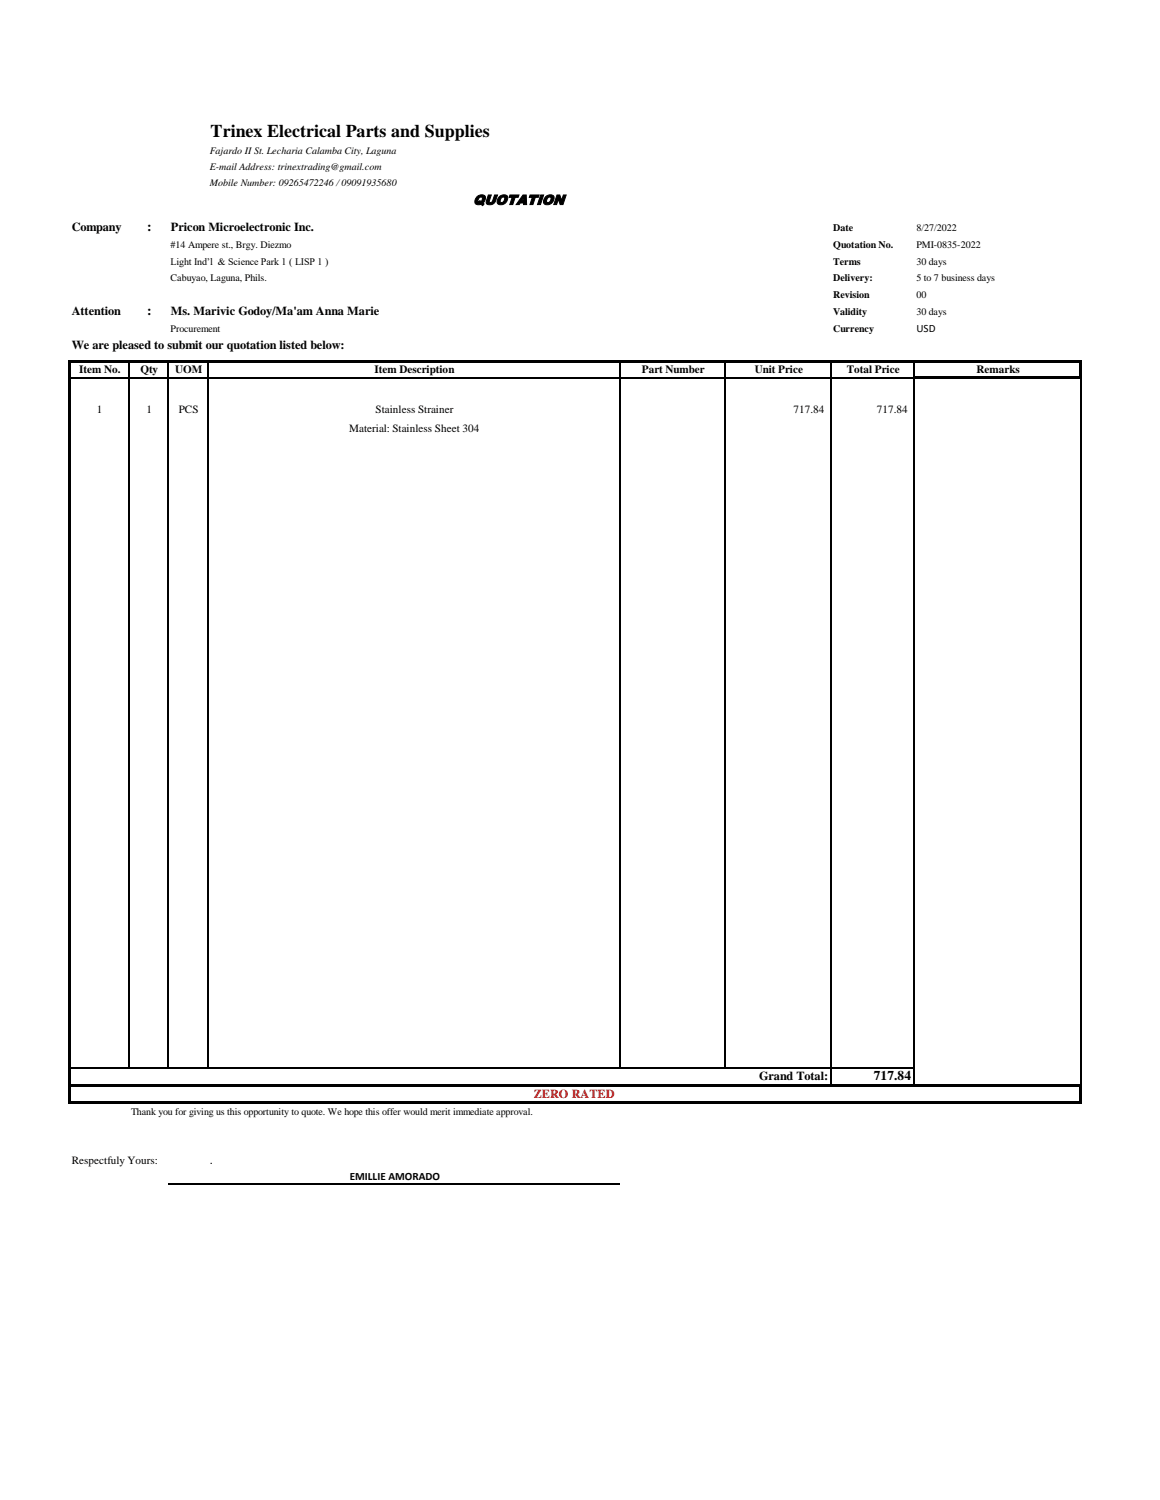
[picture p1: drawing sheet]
<svg xmlns="http://www.w3.org/2000/svg" width="216mm" height="279mm" viewBox="0 0 216 279" stroke-linecap="round" stroke-linejoin="round" font-family="sans-serif">
<defs><g id="words">
<text font-size="3.3" x="39.2" y="25.6">Trinex Electrical Parts and Supplies</text>
<text font-size="2.6" x="88" y="38.1">QUOTATION</text>
<g font-size="2.5">
<text x="27.4" y="43">:</text>
<text x="27.4" y="58.7">:</text>
<text x="162.6" y="201.2">717.84</text>
</g>
<g font-size="2.3">
<text x="13.3" y="43">Company</text>
<text x="31.8" y="43">Pricon Microelectronic Inc.</text>
<text x="13.3" y="58.7">Attention</text>
<text x="31.8" y="58.7">Ms. Marivic Godoy/Ma'am Anna Marie</text>
<text x="13.3" y="64.9">We are pleased to submit our quotation listed below:</text>
<text x="141.3" y="201.2">Grand Total:</text>
</g>
<text font-size="2.3" fill="#f00" x="99.4" y="204.5">ZERO RATED</text>
<g font-size="2.1">
<text x="170.6" y="61.8">USD</text>
<text x="14.7" y="69.4">Item No.</text>
<text x="26.1" y="69.4">Qty</text>
<text x="32.6" y="69.4">UOM</text>
<text x="69.7" y="69.4">Item Description</text>
<text x="119.5" y="69.4">Part Number</text>
<text x="140.5" y="69.4">Unit Price</text>
<text x="157.6" y="69.4">Total Price</text>
<text x="181.8" y="69.4">Remarks</text>
<text x="18" y="76.8">1</text>
<text x="27.3" y="76.8">1</text>
<text x="33.3" y="76.8">PCS</text>
<text x="69.9" y="76.8">Stainless Strainer</text>
<text x="147.7" y="76.8">717.84</text>
<text x="163.2" y="76.8">717.84</text>
<text x="65" y="80.4">Material: Stainless Sheet 304</text>
<text x="13.3" y="216.9">Respectfuly Yours:</text>
<text x="39.1" y="216.9">.</text>
<text x="65.1" y="219.9">EMILLIE AMORADO</text>
</g>
<g font-size="1.9">
<text x="39" y="28.7">Fajardo II St. Lecharia Calamba City, Laguna</text>
<text x="39" y="31.7">E-mail Address: trinextrading@gmail.com</text>
<text x="39" y="34.7">Mobile Number: 09265472246 / 09091935680</text>
<text x="31.8" y="46.2">#14 Ampere st., Brgy. Diezmo</text>
<text x="155.1" y="43">Date</text>
<text x="155.1" y="46.2">Quotation No.</text>
<text x="170.6" y="43">8/27/2022</text>
<text x="170.6" y="46.2">PMI-0835-2022</text>
<text x="31.8" y="49.3">Light Ind’l &amp; Science Park 1 ( LISP 1 )</text>
<text x="31.8" y="52.4">Cabuyao, Laguna, Phils.</text>
<text x="155.1" y="49.3">Terms</text>
<text x="155.1" y="52.4">Delivery:</text>
<text x="170.6" y="49.3">30 days</text>
<text x="170.6" y="52.4">5 to 7 business days</text>
<text x="155.1" y="55.5">Revision</text>
<text x="155.1" y="58.7">Validity</text>
<text x="170.6" y="55.5">00</text>
<text x="170.6" y="58.7">30 days</text>
<text x="31.8" y="61.8">Procurement</text>
<text x="155.1" y="61.8">Currency</text>
<text x="24.4" y="207.7">Thank you for giving us this opportunity to quote. We hope this offer would merit immediate approval.</text>
</g>
</g></defs>
<path d="M13.1 70.4h156.9M24 67.4v131.5M31.4 67.4v131.5M38.6 67.4v131.5M115.4 67.4v131.5M135 67.4v131.5M154.7 67.4v134.6M170.2 67.4v2.8M170.2 70.6v131.4M201.2 70.6v131.4M13.1 198.8h157.2M31.3 220.6h84.1" fill="none" stroke="#000" stroke-width=".21"/>
<path d="M12.9 67.1v138.5M13.1 67.3h188.3M170 70.4h31.4M201.2 67.4v3.2M13.1 205.4h188.3M201.2 202.3v3.3" fill="none" stroke="#000" stroke-width=".38"/>
<path d="M13.1 202.2h188.3" fill="none" stroke="#000" stroke-width=".39"/>
<use href="#words"/>
</svg>
